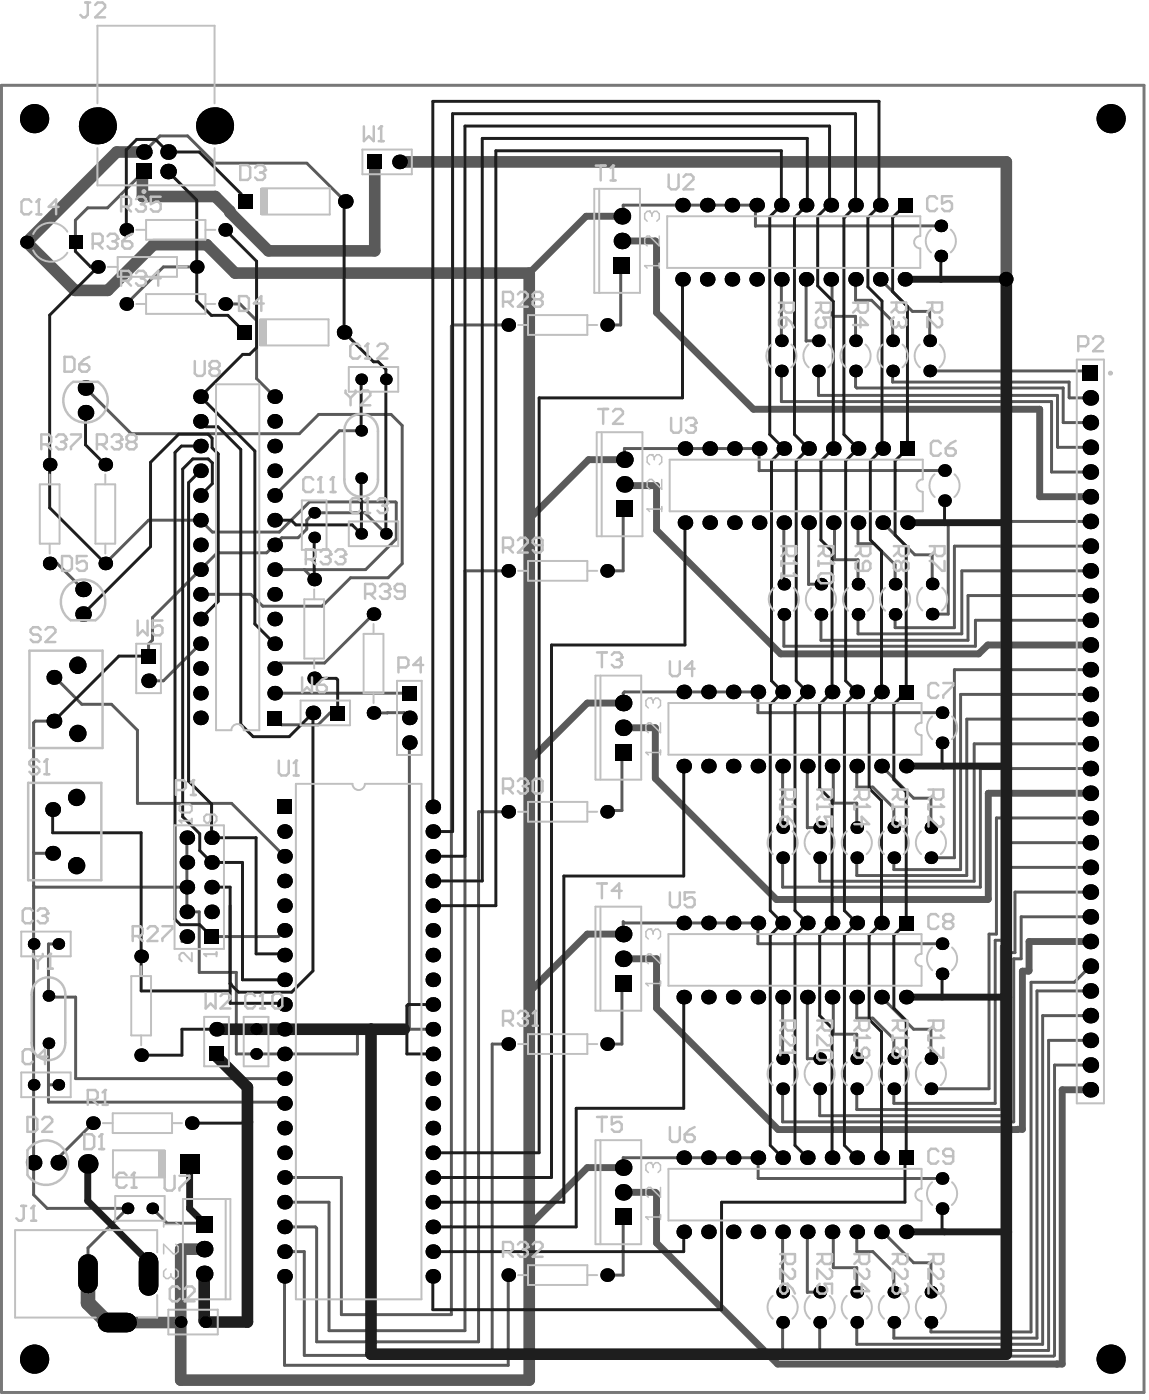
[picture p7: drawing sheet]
<svg xmlns="http://www.w3.org/2000/svg" width="98mm" height="120mm" viewBox="0 0 98 120" stroke-linecap="round" stroke-linejoin="round" font-family="sans-serif">
<path d="M.1 7.3h97.5v111.6h-97.5z" fill="none" stroke="#787878" stroke-width=".25"/>
<path d="M7.5 108v1.6M9.2 113h1.6M12.7 107.8v2.1" fill="none" stroke="#5a5a5a" stroke-width="1.7"/>
<path d="M7.5 108v1.6M9.2 113h1.6M12.7 107.8v2.1" fill="none" stroke="#5a5a5a" stroke-width=".82"/>
<g fill="none" stroke="#5a5a5a" stroke-width=".25">
<path d="M9.2 17.8h-1.7l-1.1 1v1.9M12.3 14.7l-.1 .1M12.3 13l1.4-1.4h2.3l2.3 2.3M58.3 17.5h-5.1v.9l-.1 .1M60.4 17.5h4.2l-.1 .1v1.7M13.9 22.8h2.9M19.2 26h1.3l1.4 1.4v4.9l1.5 1.6M27.2 35.4l-1.6 1.6M29 36.8h1.8M33.4 35.4l.9 1v11.8l-1.2 1.2M38.6 27.8l-.1 .1v84.4M58.5 38.3h-5.2v1"/>
<path d="M60.6 38.3h4.2v1.9M66.7 23.9v5.2M66.7 31.7v2.6M68.8 23.9v5.2h1.1M69.9 31.7v2.1M70.9 23.9l.1 .1v3M73 31.7v1.3l.1 .1M73 23.9v1.8h1.4l1.8 1.7v1.7M73 27v2.1M75.1 23.9l2.8 2.7M76.2 31.7v.9M79.4 26.6v2.5"/>
<path d="M89.8 34.3v6M90.3 38.2h.1M90.7 33.1v3M91.3 32.6v1.4M92.9 31.7l.2 .2M4.2 48.1h.7M4.6 57.9h.1M12.7 44.4h4.4l1 1.1M17.1 55l-3.2 3.2h-1.2M17.1 48.7l-4.1 4.1v1.9l-.3 .3v1M21.4 50.8l1 1M23.9 56.6l-.5 .5"/>
<path d="M24.1 45.9l-1.3 1.3M29.9 49.4l-2.4 2.4M31.1 43.8h-4.3l-.6 .6v.8l-.8 .7M31.2 48.7h-5.2l.8 .8M33.8 42.9v3.1M43.4 48.8h-3.7v64.9M53.2 43.6v5.2M58.4 59.1h-5.1l-.1 .1v.9M60.5 59.1h4.2v1.8M66.9 44.6v5.3M66.9 52.5v2.7M69 44.6v5.3h1.1"/>
<path d="M70.1 52.5v2.2M71.1 44.6l.1 .2v3M73.2 44.6v1.8h1.4M73.2 52.5v1.6M75.3 44.6l2.8 2.8M76.4 48.2v1.7M76.4 52.5v1.1M79.6 47.4v2.5M81 44.5l-.1 .1v7.9h-1.3M81.5 46.7v6.9M81.5 57.2v16.1h-2M82 59.3v15"/>
<path d="M82.1 48.8v5.3M82.6 50.9v3.8M83.3 53v2.2M2.9 72.8l.1 .1h1.5M2.9 75.7l.1 .1M4.6 61.6h-1.6l-.1 .1v40.4M7 60.2h2.5M11.7 62.4v6.2M16 75.8v2.1h1v5.2M16 71.6v2.1M19.8 68.6l4.5 4.5M23.4 61.3l.6 .6"/>
<path d="M24.3 79.5l-.5 .5M28.8 60.9h-.6l-1 1M33.1 60.9h1.4l.4 .4M34.9 63.4v24.5h2M43.4 69.3h-2.6v45.3M58.4 78.8h-5.1l-.1-.1v1.1M60.5 78.8h4.2v1.8M66.8 65.4v5.3M66.8 73.3v2.5M68.9 65.4v5.3h1.1M71 65.4l.1 .1v3.1M73.1 65.4v1.8h1.4"/>
<path d="M73.1 68.6v2.1M73.1 73.3v1.5M76.3 69v1.7M76.3 73.3v1M79.5 68.2v2.5M82.5 61.4v13.4M83.2 63.5v11.8M83.7 65.7v10.1M85.1 79.8h-.7v13.2h-4.9M85.6 72v8.3h-.7v14M86.1 74.1v6.7h-.6v14M86.6 76.2v5.2h-.6v13.9"/>
<path d="M87.2 78.3v3.6h-.7v13.9M4.1 85.1l.1 .1M4.1 89.1v5M5 98.9v.4M6.5 85.2v6.9M16 80l-.5 .4M20.2 83.1v6.9h4.1M24.2 94.1l.1 .2M30.5 87.9v2.1M43.4 89.2h-1.4v26.6M58.4 98.9h-5.2v.8M60.5 98.9h4.2"/>
<path d="M64.7 98.9v1.8M66.8 85.2v5.2M66.8 93v2.8M68.9 85.2v5.3l1.1-.1M71 85.2l.1 .1v3M73.1 85.2v1.8h1.4M73.1 88.3v2.1M73.1 93v1.8M75.2 85.2l2.8 2.7M76.3 88.8v1.6M76.3 93v1.3M79.5 87.9v2.5"/>
<path d="M89 86.8v28M89.5 88.9v26.4M90 91v24.8h-.1M91.7 83.9h-3.7v29.9M10.9 103.2l-3.4 3.4v1.4M13 103.2l1.3 1.3h3.1M26.9 104.8l.1 .1v9.7M28.1 102.7v11M29.1 100.6v11.7M43.4 108.9v7.7M53.2 104.1v4.8M66.8 105.2v5.2"/>
<path d="M66.8 113v2.8M68.9 105.2v5.2h1.1M70 113v2.4M71 105.1l.1 .1v3.1M73.1 105.2v1.7h1.4M73.1 108.3v2.1M73.1 113v1.8M75.2 105.1l2.8 2.8M76.3 108.7v1.7M76.3 113v1.3M79.5 107.9v2.5M79.5 113v.8"/>
<path d="M89.5 115.3v.1"/>
</g>
<path d="M53.1 20.6h2.8l.1 .1v6M53.3 41.4l.1 .1h2.6v3.8M84.3 55.1l-.8 .8M53.2 62.2h2.7v4.3M84.4 67.8l-.1 9M53.2 81.9h2.8v4.2M87.8 80.4v2.5l-.5 .1v13.5h-.5M90.7 93.1v23.4h-.5M53.2 101.9h2.7l.1 .1v4.2" fill="none" stroke="#5a5a5a" stroke-width=".59"/>
<path d="M19.6 18v.1M32 13.8v7.6M85.9 13.8v10.1M6.4 24.8h2.8M13.1 20.9h4.5M45.2 23.3v94.6M53.1 22.7l-.1 .1M37.1 87.8l-.2 .1M17.4 106.7h-2v11.2" fill="none" stroke="#5a5a5a" stroke-width=".99"/>
<path d="M7.5 109.6v1.7l1.7 1.7" fill="none" stroke="#5a5a5a" stroke-width="1.2"/>
<circle cx="90.2" cy="116.5" r=".3" fill="#5a5a5a"/>
<g fill="none" stroke="#5a5a5a" stroke-width=".25">
<path d="M12.2 14.8l-3 3M18.3 13.9h7.9M26.2 14l3.3 3.2M58.3 17.5h2.1M64.5 19.3h15.8M7.3 33.1l3.9 3.9h14.4M13.9 22.8l-3.1 3.2M27.2 35.4h6.2M29 36.8l-5.6 5.5M38.6 27.8h4.8M53 22.8v5h-1.2M58.5 38.3h2.1"/>
<path d="M66.7 34.3h23.1M69.9 33.8h20.4v4.4M71 27h2M73.1 33.1h17.6M76.2 32.6h15.1M77.9 26.6h1.5M79.4 31.7h13.5M90.3 38.2h2.8M90.7 36.1h2.4M91.3 34h1.8M4.7 57.9l2.3 2.3M4.9 48.1l2.2 2.2"/>
<path d="M12.7 44.4l-3.7 3.7M17.1 50.8h4.3M22.4 51.8h5.1M22.8 47.2h-4.3l-1.4 1.5M23.4 59.2h11.5M23.4 48.7h2.6M24.1 45.9h1.3M29.9 49.4h3.2M31.1 43.8l1.8 1.8M31.9 52.5l-4.2 4.1h-3.8M33.8 42.9h-7.4l-2.6 2.6h-5.7M33.8 46l-2.6 2.7"/>
<path d="M51.9 48.8h1.3M58.4 59.1h2.1M64.8 40.2h15.8M66.9 55.2h16.4M70.1 54.7h12.5M71.2 47.8h2v2.1M73.2 54.1h8.9M74.6 46.4l1.8 1.8M76.4 53.6h5.1M78.1 47.4h1.5M81 44.5h12.1M81.5 46.7h11.6"/>
<path d="M81.5 57.2h11.6M82 59.3h11.1M82.1 48.8h11M82.6 50.9h10.5M83.3 53h9.8M89.8 40.3h3.3M9.5 60.2l2.2 2.2M11.7 68.6h8.1M16 73.7v2.1h-13M24 61.9h3.2M31.9 60.9h1.2M53.1 64.4v4.8h-1.3"/>
<path d="M58.4 78.8h2.1M64.7 60.9h15.7M66.8 75.8h16.9M70 73.3v2h13.2M71.1 68.6h2M73.1 74.8h9.4M74.5 67.2l1.8 1.8M75.2 65.4l2.8 2.8h1.5M76.3 74.3h5.7M82.5 61.4h10.6M83.2 63.5h9.9M83.7 65.7h9.4"/>
<path d="M85.6 72h7.5M86.1 74.1h7M86.6 76.2h6.5M87.2 78.3h5.9M93.1 69.9h-8v9.9M4.1 92.7h.9M4.1 94.1h20.1M4.2 85.2h2.3M5 80.6h-.9v4.5M6.5 92.1h17.8M7.9 95.9l-2.9 3M17 83.1h3.2"/>
<path d="M18.1 80h5.7M24.3 90h6.2M30.5 87.9h4.4M53.1 84.1v5.1h-1.3M58.4 98.9h2.1M64.7 80.6h15.7M66.8 95.8h19.7M70 93v2.3h16M71.1 88.3h2M73.1 94.8h12.4M74.5 87l1.8 1.8M76.3 94.3h8.6"/>
<path d="M78 87.9h1.5M89 86.8h4.1M89.5 88.9h3.6M90 91h3.1M93.1 84.6h-4.6v29.7h-12.2M93.1 82.5l-1.4 1.4M2.9 102.1l1.1 1.1h6.9M7.5 108v1.6M24.3 109v7.6h19.1M24.3 106.9h1.7v8.9h16M24.3 104.8h2.6M24.3 102.7h3.8"/>
<path d="M24.3 100.6h4.8M27 114.6h13.8M28.1 113.7h11.6M29.1 112.3h9.4M51.8 108.9h1.4M64.7 100.7h15.7M66.8 115.8h23.1M70 115.4h19.5M71.1 108.3h2M73.1 114.8h15.9M74.5 106.9l1.8 1.8M78 107.9h1.5"/>
<path d="M79.5 113.8h8.5"/>
</g>
<path d="M12.2 14.8v2h6.2l1.2 1.2M12.3 13h-2.3l-7.7 7.7 4.1 4.1M19.6 18.1l3.3 3.3h9.1M34.2 13.8h51.7M13.1 20.9l-3.9 3.9M17.6 20.9l2.5 2.4h25.1M10.8 113h4.6M15.4 117.9h29.8" fill="none" stroke="#5a5a5a" stroke-width=".99"/>
<g fill="none" stroke="#5a5a5a" stroke-width=".59">
<path d="M53.1 18.5h-3.1l-4.8 4.8M53.3 39.3h-3.1l-4.8 4.8M56 26.7l8.3 8.3h24.4v7.4h4.3M56 45.3l10.6 10.6h16.9M84.3 55.1h8.8M53.2 79.8h-3.1l-4.8 4.8M53.2 60.1h-3.1l-4.8 4.8M55.9 66.5l10.4 10.3h18M84.4 67.8h8.7M53.2 99.7h-3.1l-4.8 4.9M56 86.1l10.4 10.4h20.4M87.8 80.4h5.3"/>
<path d="M90.7 93.1h2.4M56 106.2l10.4 10.3h23.8"/>
</g>
<g fill="#000">
<circle cx="3" cy="10.1" r="1.25"/>
<circle cx="8.3" cy="10.7" r="1.58"/>
<circle cx="10.8" cy="19.6" r=".58"/>
<circle cx="12.3" cy="13" r=".66"/>
<circle cx="14.3" cy="13" r=".66"/>
<circle cx="14.3" cy="14.7" r=".66"/>
<circle cx="18.3" cy="10.7" r="1.58"/>
<circle cx="19.2" cy="19.6" r=".58"/>
<circle cx="29.5" cy="17.2" r=".62"/>
<circle cx="34.1" cy="13.8" r=".62"/>
<circle cx="53.1" cy="18.5" r=".71"/>
<circle cx="58.3" cy="17.5" r=".62"/>
<circle cx="60.4" cy="17.5" r=".62"/>
<circle cx="62.5" cy="17.5" r=".62"/>
<circle cx="64.6" cy="17.5" r=".62"/>
<circle cx="66.7" cy="17.5" r=".62"/>
<circle cx="68.8" cy="17.5" r=".62"/>
<circle cx="70.9" cy="17.5" r=".62"/>
<circle cx="73" cy="17.5" r=".62"/>
<circle cx="75.1" cy="17.5" r=".62"/>
<circle cx="80.3" cy="19.3" r=".54"/>
<circle cx="94.8" cy="10.1" r="1.25"/>
<circle cx="2.3" cy="20.7" r=".56"/>
<circle cx="4.2" cy="39.7" r=".58"/>
<circle cx="7.3" cy="33.1" r=".66"/>
<circle cx="7.3" cy="35.3" r=".66"/>
<circle cx="8.4" cy="22.8" r=".58"/>
<circle cx="9" cy="39.7" r=".58"/>
<circle cx="10.8" cy="26" r=".58"/>
<circle cx="16.8" cy="22.8" r=".58"/>
<circle cx="17.1" cy="36" r=".62"/>
<circle cx="17.1" cy="33.9" r=".62"/>
<circle cx="17.1" cy="38.1" r=".62"/>
<circle cx="19.2" cy="26" r=".58"/>
<circle cx="23.4" cy="36" r=".62"/>
<circle cx="23.4" cy="38.1" r=".62"/>
<circle cx="23.4" cy="33.9" r=".62"/>
<circle cx="29.4" cy="28.4" r=".62"/>
<circle cx="30.8" cy="32.4" r=".5"/>
<circle cx="30.8" cy="36.8" r=".5"/>
<circle cx="32.9" cy="32.4" r=".5"/>
<circle cx="43.4" cy="27.8" r=".58"/>
<circle cx="51.8" cy="27.8" r=".58"/>
<circle cx="53.1" cy="20.6" r=".71"/>
<circle cx="53.3" cy="39.3" r=".71"/>
<circle cx="58.3" cy="23.9" r=".62"/>
<circle cx="58.5" cy="38.3" r=".62"/>
<circle cx="60.4" cy="23.9" r=".62"/>
<circle cx="60.6" cy="38.3" r=".62"/>
<circle cx="62.5" cy="23.9" r=".62"/>
<circle cx="62.7" cy="38.3" r=".62"/>
<circle cx="64.6" cy="23.9" r=".62"/>
<circle cx="64.8" cy="38.3" r=".62"/>
<circle cx="66.7" cy="23.9" r=".62"/>
<circle cx="66.7" cy="29.1" r=".54"/>
<circle cx="66.7" cy="31.7" r=".54"/>
<circle cx="66.9" cy="38.3" r=".62"/>
<circle cx="68.8" cy="23.9" r=".62"/>
<circle cx="69" cy="38.3" r=".62"/>
<circle cx="69.9" cy="29.1" r=".54"/>
<circle cx="69.9" cy="31.7" r=".54"/>
<circle cx="70.9" cy="23.9" r=".62"/>
<circle cx="71.1" cy="38.3" r=".62"/>
<circle cx="73" cy="23.9" r=".62"/>
<circle cx="73" cy="31.7" r=".54"/>
<circle cx="73" cy="29.1" r=".54"/>
<circle cx="73.2" cy="38.3" r=".62"/>
<circle cx="75.1" cy="23.9" r=".62"/>
<circle cx="75.3" cy="38.3" r=".62"/>
<circle cx="76.2" cy="31.7" r=".54"/>
<circle cx="76.2" cy="29.1" r=".54"/>
<circle cx="77.2" cy="23.9" r=".62"/>
<circle cx="79.4" cy="29.1" r=".54"/>
<circle cx="79.4" cy="31.7" r=".54"/>
<circle cx="80.3" cy="21.9" r=".54"/>
<circle cx="85.9" cy="23.8" r=".62"/>
<circle cx="93.1" cy="36.1" r=".66"/>
<circle cx="93.1" cy="38.2" r=".66"/>
<circle cx="93.1" cy="34" r=".66"/>
<circle cx="4.2" cy="48.1" r=".58"/>
<circle cx="4.6" cy="57.9" r=".63"/>
<circle cx="6.6" cy="56.8" r=".74"/>
<circle cx="7.1" cy="50.3" r=".66"/>
<circle cx="7.1" cy="52.5" r=".66"/>
<circle cx="9" cy="48.1" r=".58"/>
<circle cx="12.7" cy="58.2" r=".62"/>
<circle cx="17.1" cy="59.2" r=".62"/>
<circle cx="17.1" cy="52.9" r=".62"/>
<circle cx="17.1" cy="50.8" r=".62"/>
<circle cx="17.1" cy="40.2" r=".62"/>
<circle cx="17.1" cy="55" r=".62"/>
<circle cx="17.1" cy="44.4" r=".62"/>
<circle cx="17.1" cy="46.5" r=".62"/>
<circle cx="17.1" cy="42.3" r=".62"/>
<circle cx="17.1" cy="57.1" r=".62"/>
<circle cx="17.1" cy="48.7" r=".62"/>
<circle cx="23.4" cy="52.9" r=".62"/>
<circle cx="23.4" cy="46.5" r=".62"/>
<circle cx="23.4" cy="55" r=".62"/>
<circle cx="23.4" cy="59.2" r=".62"/>
<circle cx="23.4" cy="50.8" r=".62"/>
<circle cx="23.4" cy="42.3" r=".62"/>
<circle cx="23.4" cy="40.2" r=".62"/>
<circle cx="23.4" cy="48.7" r=".62"/>
<circle cx="23.4" cy="44.4" r=".62"/>
<circle cx="23.4" cy="57.1" r=".62"/>
<circle cx="26.8" cy="57.9" r=".58"/>
<circle cx="26.8" cy="43.8" r=".5"/>
<circle cx="26.8" cy="49.5" r=".58"/>
<circle cx="26.8" cy="45.9" r=".5"/>
<circle cx="30.8" cy="45.6" r=".5"/>
<circle cx="30.8" cy="40.8" r=".5"/>
<circle cx="31.9" cy="52.5" r=".58"/>
<circle cx="32.9" cy="45.6" r=".5"/>
<circle cx="43.4" cy="48.8" r=".58"/>
<circle cx="51.8" cy="48.8" r=".58"/>
<circle cx="53.3" cy="41.4" r=".71"/>
<circle cx="58.4" cy="59.1" r=".62"/>
<circle cx="58.5" cy="44.6" r=".62"/>
<circle cx="60.5" cy="59.1" r=".62"/>
<circle cx="60.6" cy="44.6" r=".62"/>
<circle cx="62.6" cy="59.1" r=".62"/>
<circle cx="62.7" cy="44.6" r=".62"/>
<circle cx="64.7" cy="59.1" r=".62"/>
<circle cx="64.8" cy="44.6" r=".62"/>
<circle cx="66.8" cy="59.1" r=".62"/>
<circle cx="66.9" cy="52.5" r=".54"/>
<circle cx="66.9" cy="44.6" r=".62"/>
<circle cx="66.9" cy="49.9" r=".54"/>
<circle cx="68.9" cy="59.1" r=".62"/>
<circle cx="69" cy="44.6" r=".62"/>
<circle cx="70.1" cy="49.9" r=".54"/>
<circle cx="70.1" cy="52.5" r=".54"/>
<circle cx="71" cy="59.1" r=".62"/>
<circle cx="71.1" cy="44.6" r=".62"/>
<circle cx="73.1" cy="59.1" r=".62"/>
<circle cx="73.2" cy="44.6" r=".62"/>
<circle cx="73.2" cy="49.9" r=".54"/>
<circle cx="73.2" cy="52.5" r=".54"/>
<circle cx="75.2" cy="59.1" r=".62"/>
<circle cx="75.3" cy="44.6" r=".62"/>
<circle cx="76.4" cy="52.5" r=".54"/>
<circle cx="76.4" cy="49.9" r=".54"/>
<circle cx="77.5" cy="44.6" r=".62"/>
<circle cx="79.6" cy="52.5" r=".54"/>
<circle cx="79.6" cy="49.9" r=".54"/>
<circle cx="80.6" cy="42.8" r=".54"/>
<circle cx="80.6" cy="40.2" r=".54"/>
<circle cx="93.1" cy="59.3" r=".66"/>
<circle cx="93.1" cy="42.4" r=".66"/>
<circle cx="93.1" cy="55.1" r=".66"/>
<circle cx="93.1" cy="53" r=".66"/>
<circle cx="93.1" cy="44.5" r=".66"/>
<circle cx="93.1" cy="57.2" r=".66"/>
<circle cx="93.1" cy="48.8" r=".66"/>
<circle cx="93.1" cy="50.9" r=".66"/>
<circle cx="93.1" cy="46.7" r=".66"/>
<circle cx="93.1" cy="40.3" r=".66"/>
<circle cx="4.5" cy="69.2" r=".63"/>
<circle cx="4.5" cy="72.9" r=".63"/>
<circle cx="4.6" cy="61.6" r=".63"/>
<circle cx="6.5" cy="73.9" r=".74"/>
<circle cx="6.5" cy="68.1" r=".74"/>
<circle cx="6.6" cy="62.7" r=".74"/>
<circle cx="16" cy="77.9" r=".62"/>
<circle cx="16" cy="73.7" r=".62"/>
<circle cx="16" cy="71.6" r=".62"/>
<circle cx="16" cy="75.8" r=".62"/>
<circle cx="17.1" cy="61.3" r=".62"/>
<circle cx="18.1" cy="71.6" r=".62"/>
<circle cx="18.1" cy="75.8" r=".62"/>
<circle cx="18.1" cy="77.9" r=".62"/>
<circle cx="18.1" cy="73.7" r=".62"/>
<circle cx="24.3" cy="79.5" r=".62"/>
<circle cx="24.3" cy="73.1" r=".62"/>
<circle cx="24.3" cy="75.3" r=".62"/>
<circle cx="24.3" cy="71" r=".62"/>
<circle cx="24.3" cy="77.4" r=".62"/>
<circle cx="26.7" cy="60.9" r=".62"/>
<circle cx="31.9" cy="60.9" r=".58"/>
<circle cx="34.9" cy="63.4" r=".62"/>
<circle cx="34.9" cy="61.3" r=".62"/>
<circle cx="36.9" cy="73.1" r=".62"/>
<circle cx="36.9" cy="79.5" r=".62"/>
<circle cx="36.9" cy="75.3" r=".62"/>
<circle cx="36.9" cy="68.9" r=".62"/>
<circle cx="36.9" cy="71" r=".62"/>
<circle cx="36.9" cy="77.4" r=".62"/>
<circle cx="43.4" cy="69.3" r=".58"/>
<circle cx="51.8" cy="69.3" r=".58"/>
<circle cx="53.2" cy="60.1" r=".71"/>
<circle cx="53.2" cy="79.8" r=".71"/>
<circle cx="53.2" cy="62.2" r=".71"/>
<circle cx="58.4" cy="65.4" r=".62"/>
<circle cx="58.4" cy="78.8" r=".62"/>
<circle cx="60.5" cy="78.8" r=".62"/>
<circle cx="60.5" cy="65.4" r=".62"/>
<circle cx="62.6" cy="78.8" r=".62"/>
<circle cx="62.6" cy="65.4" r=".62"/>
<circle cx="64.7" cy="65.4" r=".62"/>
<circle cx="64.7" cy="78.8" r=".62"/>
<circle cx="66.8" cy="70.7" r=".54"/>
<circle cx="66.8" cy="78.8" r=".62"/>
<circle cx="66.8" cy="73.3" r=".54"/>
<circle cx="66.8" cy="65.4" r=".62"/>
<circle cx="68.9" cy="78.8" r=".62"/>
<circle cx="68.9" cy="65.4" r=".62"/>
<circle cx="70" cy="70.7" r=".54"/>
<circle cx="70" cy="73.3" r=".54"/>
<circle cx="71" cy="65.4" r=".62"/>
<circle cx="71" cy="78.8" r=".62"/>
<circle cx="73.1" cy="78.8" r=".62"/>
<circle cx="73.1" cy="70.7" r=".54"/>
<circle cx="73.1" cy="73.3" r=".54"/>
<circle cx="73.1" cy="65.4" r=".62"/>
<circle cx="75.2" cy="78.8" r=".62"/>
<circle cx="75.2" cy="65.4" r=".62"/>
<circle cx="76.3" cy="70.7" r=".54"/>
<circle cx="76.3" cy="73.3" r=".54"/>
<circle cx="77.3" cy="65.4" r=".62"/>
<circle cx="79.5" cy="70.7" r=".54"/>
<circle cx="79.5" cy="73.3" r=".54"/>
<circle cx="80.4" cy="63.5" r=".54"/>
<circle cx="80.4" cy="60.9" r=".54"/>
<circle cx="93.1" cy="78.3" r=".66"/>
<circle cx="93.1" cy="69.9" r=".66"/>
<circle cx="93.1" cy="63.5" r=".66"/>
<circle cx="93.1" cy="74.1" r=".66"/>
<circle cx="93.1" cy="65.7" r=".66"/>
<circle cx="93.1" cy="67.8" r=".66"/>
<circle cx="93.1" cy="61.4" r=".66"/>
<circle cx="93.1" cy="76.2" r=".66"/>
<circle cx="93.1" cy="72" r=".66"/>
<circle cx="2.9" cy="80.6" r=".5"/>
<circle cx="2.9" cy="99.3" r=".66"/>
<circle cx="2.9" cy="92.7" r=".5"/>
<circle cx="4.1" cy="89.1" r=".5"/>
<circle cx="4.1" cy="85.1" r=".5"/>
<circle cx="5" cy="80.6" r=".5"/>
<circle cx="5" cy="92.7" r=".5"/>
<circle cx="5" cy="99.3" r=".66"/>
<circle cx="7.5" cy="99.4" r=".83"/>
<circle cx="7.9" cy="95.9" r=".58"/>
<circle cx="12" cy="81.7" r=".58"/>
<circle cx="12" cy="90.1" r=".58"/>
<circle cx="16" cy="80" r=".62"/>
<circle cx="16.4" cy="95.9" r=".58"/>
<circle cx="18.5" cy="87.9" r=".62"/>
<circle cx="21.9" cy="87.9" r=".5"/>
<circle cx="21.9" cy="90" r=".5"/>
<circle cx="24.3" cy="92.1" r=".62"/>
<circle cx="24.3" cy="87.9" r=".62"/>
<circle cx="24.3" cy="98.5" r=".62"/>
<circle cx="24.3" cy="90" r=".62"/>
<circle cx="24.3" cy="81.6" r=".62"/>
<circle cx="24.3" cy="96.4" r=".62"/>
<circle cx="24.3" cy="94.3" r=".62"/>
<circle cx="24.3" cy="85.8" r=".62"/>
<circle cx="24.3" cy="83.7" r=".62"/>
<circle cx="36.9" cy="81.6" r=".62"/>
<circle cx="36.9" cy="96.4" r=".62"/>
<circle cx="36.9" cy="94.3" r=".62"/>
<circle cx="36.9" cy="85.8" r=".62"/>
<circle cx="36.9" cy="90" r=".62"/>
<circle cx="36.9" cy="83.7" r=".62"/>
<circle cx="36.9" cy="92.1" r=".62"/>
<circle cx="36.9" cy="98.5" r=".62"/>
<circle cx="36.9" cy="87.9" r=".62"/>
<circle cx="43.4" cy="89.2" r=".58"/>
<circle cx="51.8" cy="89.2" r=".58"/>
<circle cx="53.2" cy="81.9" r=".71"/>
<circle cx="53.2" cy="99.7" r=".71"/>
<circle cx="58.4" cy="85.2" r=".62"/>
<circle cx="58.4" cy="98.9" r=".62"/>
<circle cx="60.5" cy="85.2" r=".62"/>
<circle cx="60.5" cy="98.9" r=".62"/>
<circle cx="62.6" cy="98.9" r=".62"/>
<circle cx="62.6" cy="85.2" r=".62"/>
<circle cx="64.7" cy="85.2" r=".62"/>
<circle cx="64.7" cy="98.9" r=".62"/>
<circle cx="66.8" cy="93" r=".54"/>
<circle cx="66.8" cy="90.4" r=".54"/>
<circle cx="66.8" cy="85.2" r=".62"/>
<circle cx="66.8" cy="98.9" r=".62"/>
<circle cx="68.9" cy="85.2" r=".62"/>
<circle cx="68.9" cy="98.9" r=".62"/>
<circle cx="70" cy="93" r=".54"/>
<circle cx="70" cy="90.4" r=".54"/>
<circle cx="71" cy="85.2" r=".62"/>
<circle cx="71" cy="98.9" r=".62"/>
<circle cx="73.1" cy="93" r=".54"/>
<circle cx="73.1" cy="90.4" r=".54"/>
<circle cx="73.1" cy="85.2" r=".62"/>
<circle cx="73.1" cy="98.9" r=".62"/>
<circle cx="75.2" cy="85.2" r=".62"/>
<circle cx="75.2" cy="98.9" r=".62"/>
<circle cx="76.3" cy="93" r=".54"/>
<circle cx="76.3" cy="90.4" r=".54"/>
<circle cx="77.3" cy="85.2" r=".62"/>
<circle cx="79.5" cy="90.4" r=".54"/>
<circle cx="79.5" cy="93" r=".54"/>
<circle cx="80.4" cy="83.2" r=".54"/>
<circle cx="80.4" cy="80.6" r=".54"/>
<circle cx="93.1" cy="80.4" r=".66"/>
<circle cx="93.1" cy="93.1" r=".66"/>
<circle cx="93.1" cy="84.6" r=".66"/>
<circle cx="93.1" cy="88.9" r=".66"/>
<circle cx="93.1" cy="91" r=".66"/>
<circle cx="93.1" cy="82.5" r=".66"/>
<circle cx="93.1" cy="86.8" r=".66"/>
<circle cx="3" cy="116.1" r="1.25"/>
<circle cx="7.5" cy="109.6" r=".62"/>
<circle cx="7.5" cy="108" r=".62"/>
<circle cx="9.2" cy="113" r=".62"/>
<circle cx="10.8" cy="113" r=".62"/>
<circle cx="10.9" cy="103.2" r=".5"/>
<circle cx="12.7" cy="107.8" r=".62"/>
<circle cx="12.7" cy="109.9" r=".62"/>
<circle cx="13" cy="103.2" r=".5"/>
<circle cx="15.4" cy="112.9" r=".5"/>
<circle cx="17.4" cy="106.7" r=".71"/>
<circle cx="17.4" cy="108.8" r=".71"/>
<circle cx="17.5" cy="112.9" r=".5"/>
<circle cx="24.3" cy="106.9" r=".62"/>
<circle cx="24.3" cy="100.6" r=".62"/>
<circle cx="24.3" cy="104.8" r=".62"/>
<circle cx="24.3" cy="102.7" r=".62"/>
<circle cx="24.3" cy="109" r=".62"/>
<circle cx="36.9" cy="106.9" r=".62"/>
<circle cx="36.9" cy="102.7" r=".62"/>
<circle cx="36.9" cy="100.6" r=".62"/>
<circle cx="36.9" cy="104.8" r=".62"/>
<circle cx="36.9" cy="109" r=".62"/>
<circle cx="43.4" cy="108.9" r=".58"/>
<circle cx="51.8" cy="108.9" r=".58"/>
<circle cx="53.2" cy="101.9" r=".71"/>
<circle cx="58.4" cy="105.2" r=".62"/>
<circle cx="60.5" cy="105.2" r=".62"/>
<circle cx="62.6" cy="105.2" r=".62"/>
<circle cx="64.7" cy="105.2" r=".62"/>
<circle cx="66.8" cy="105.2" r=".62"/>
<circle cx="66.8" cy="110.4" r=".54"/>
<circle cx="66.8" cy="113" r=".54"/>
<circle cx="68.9" cy="105.2" r=".62"/>
<circle cx="70" cy="110.4" r=".54"/>
<circle cx="70" cy="113" r=".54"/>
<circle cx="71" cy="105.2" r=".62"/>
<circle cx="73.1" cy="110.4" r=".54"/>
<circle cx="73.1" cy="113" r=".54"/>
<circle cx="73.1" cy="105.2" r=".62"/>
<circle cx="75.2" cy="105.2" r=".62"/>
<circle cx="76.3" cy="113" r=".54"/>
<circle cx="76.3" cy="110.4" r=".54"/>
<circle cx="77.3" cy="105.2" r=".62"/>
<circle cx="79.5" cy="110.4" r=".54"/>
<circle cx="79.5" cy="113" r=".54"/>
<circle cx="80.4" cy="103.2" r=".54"/>
<circle cx="80.4" cy="100.7" r=".54"/>
<circle cx="94.8" cy="116.1" r="1.25"/>
</g>
<g fill="#000">
<path d="M11.6 14h1.3v1.3h-1.3z" fill-rule="evenodd"/>
<path d="M11.6 14h1.3v1.3h-1.3z" fill-rule="evenodd"/>
<path d="M20.4 16.6h1.2v1.2h-1.2z" fill-rule="evenodd"/>
<path d="M20.4 16.6h1.2v1.2h-1.2z" fill-rule="evenodd"/>
<path d="M31.4 13.2h1.2v1.2h-1.2z" fill-rule="evenodd"/>
<path d="M31.4 13.2h1.2v1.2h-1.2z" fill-rule="evenodd"/>
<path d="M76.6 16.9h1.3v1.3h-1.3z" fill-rule="evenodd"/>
<path d="M76.6 16.9h1.3v1.3h-1.3z" fill-rule="evenodd"/>
<path d="M5.9 20.1h1.1v1.2h-1.1z" fill-rule="evenodd"/>
<path d="M5.9 20.1h1.1v1.2h-1.1z" fill-rule="evenodd"/>
<path d="M20.3 27.8h1.2v1.2h-1.2z" fill-rule="evenodd"/>
<path d="M20.3 27.8h1.2v1.2h-1.2z" fill-rule="evenodd"/>
<path d="M52.4 22h1.4v1.4h-1.4z" fill-rule="evenodd"/>
<path d="M52.4 22h1.4v1.4h-1.4z" fill-rule="evenodd"/>
<path d="M76.8 37.7h1.3v1.2h-1.3z" fill-rule="evenodd"/>
<path d="M76.8 37.7h1.3v1.2h-1.3z" fill-rule="evenodd"/>
<path d="M92.4 31.2h1.3v1.4h-1.3z" fill-rule="evenodd"/>
<path d="M92.4 31.2h1.3v1.4h-1.3z" fill-rule="evenodd"/>
<path d="M12.1 55.4h1.2v1.3h-1.2z" fill-rule="evenodd"/>
<path d="M12.1 55.4h1.2v1.3h-1.2z" fill-rule="evenodd"/>
<path d="M34.3 58.6h1.3v1.2h-1.3z" fill-rule="evenodd"/>
<path d="M34.3 58.6h1.3v1.2h-1.3z" fill-rule="evenodd"/>
<path d="M52.6 42.8h1.4v1.4h-1.4z" fill-rule="evenodd"/>
<path d="M52.6 42.8h1.4v1.4h-1.4z" fill-rule="evenodd"/>
<path d="M76.7 58.5h1.3v1.2h-1.3z" fill-rule="evenodd"/>
<path d="M76.7 58.5h1.3v1.2h-1.3z" fill-rule="evenodd"/>
<path d="M23.7 68.3h1.2v1.2h-1.2z" fill-rule="evenodd"/>
<path d="M23.7 68.3h1.2v1.2h-1.2z" fill-rule="evenodd"/>
<path d="M22.8 60.7h1.3v1.3h-1.3z" fill-rule="evenodd"/>
<path d="M22.8 60.7h1.3v1.3h-1.3z" fill-rule="evenodd"/>
<path d="M28.2 60.3h1.2v1.2h-1.2z" fill-rule="evenodd"/>
<path d="M28.2 60.3h1.2v1.2h-1.2z" fill-rule="evenodd"/>
<path d="M52.5 63.6h1.4v1.4h-1.4z" fill-rule="evenodd"/>
<path d="M52.5 63.6h1.4v1.4h-1.4z" fill-rule="evenodd"/>
<path d="M76.7 78.2h1.3v1.3h-1.3z" fill-rule="evenodd"/>
<path d="M76.7 78.2h1.3v1.3h-1.3z" fill-rule="evenodd"/>
<path d="M15.4 98.6h1.6v1.6h-1.6z" fill-rule="evenodd"/>
<path d="M15.4 98.6h1.6v1.6h-1.6z" fill-rule="evenodd"/>
<path d="M17.4 79.4h1.3v1.2h-1.3z" fill-rule="evenodd"/>
<path d="M17.4 79.4h1.3v1.2h-1.3z" fill-rule="evenodd"/>
<path d="M17.8 89.4h1.3v1.2h-1.3z" fill-rule="evenodd"/>
<path d="M17.8 89.4h1.3v1.2h-1.3z" fill-rule="evenodd"/>
<path d="M52.5 83.3h1.4v1.4h-1.4z" fill-rule="evenodd"/>
<path d="M52.5 83.3h1.4v1.4h-1.4z" fill-rule="evenodd"/>
<path d="M76.7 98.3h1.3v1.2h-1.3z" fill-rule="evenodd"/>
<path d="M76.7 98.3h1.3v1.2h-1.3z" fill-rule="evenodd"/>
<path d="M16.7 103.9h1.4v1.4h-1.4z" fill-rule="evenodd"/>
<path d="M16.7 103.9h1.4v1.4h-1.4z" fill-rule="evenodd"/>
<path d="M52.5 103.2h1.4v1.5h-1.4z" fill-rule="evenodd"/>
<path d="M52.5 103.2h1.4v1.5h-1.4z" fill-rule="evenodd"/>
</g>
<path d="M7.5 108v1.6M9.2 113h1.6M12.7 107.8v2.1" fill="none" stroke="#000" stroke-width="1.7"/>
<g fill="none" stroke="#1e1e1e" stroke-width=".25">
<path d="M14.3 14.7l2.5 2.4v8.6l1.2 1.2h1.5l1.4 1.5M19.2 19.6l2.7 2.7v7.4l-.6 .6h-.6l-3.6 3.6 4.7 4.6v14.8l1.6 1.7M20.6 16.6l-3.6-3.6h-2.7l-1-1.1h-1.6l-.9 .9v6.8M29.4 17.4v11l2.5 2.5h.4l.6 .7v14M73 17.6l-1 1v18.5l1.2 1.2-1 1.1v18.8l.9 .9-1 1.1v17.6l1 1-1 1.1v17.9l1 1.1M73 17.5v-7.8h-34.4v61.3h-1.7M77.2 17.5l-1 1.1v6.3l1.3 1.3v12.1l-1.1 1.1v6.3l.9 1v12.4l-1 1.1v6.4l1 1.1v11.1l-1 1.1v6.2l1 1.1v11.7l-.1 .1v3.7h-15.6v9.2h-24.7v-2.9M6.4 20.7v.8l1.3 1.3h.7l-4.2 4.1v16.5l4.8 4.7M7.3 35.3v2.7l1.7 1.7M17.1 38.1h-1.6l-.6 .6v39.8l.5 .5h1.6l1.1 1M17.1 36l.5 .5h1l2 1.9v23.5l1 1h3.1l2-2v22l-1.8 1.9h-4.5l-.8-.8M30.8 36.8h.1"/>
<path d="M30.8 32.4h.1M30.8 32.4v4.4M58.3 23.9v10.1h-12.3v64.5h-9.1M80.3 21.9v2M7.1 52.5l5.7-5.8v-7.2l2.5-2.4h2.5l.3 .3v.9l.5 .5v12.6l-1.5 1.5M12.7 56h-2.6l-5.5 5.6M17.1 42.3l1-1v-1.8l-.3-.3h-1.3l-.9 .9v29.7l1.4 1.4v1.5l1.1 1h2.6v10h3.6M17.1 40.2l-1 1v25.5l2 2v2.9h3.8v9.9h2.3l.1 .1M23.4 44.4h1.5l.4 .4h4.8l.7 .8M26.8 57.9h1.9l.1 .2v2.8M26.8 45.9v3.6M30.8 45.6h.1"/>
<path d="M30.8 42.8v.1M30.8 40.8v4.8M58.5 44.6v10.5h-11.4v45.5h-10.2M80.6 42.8v1.8M4.5 69.2v1.9h7.5v13.5h7.6v1.1h4.6l.1 .1M18.1 75.8h1.5v8.7M36.9 75.3h4.3v-63.5h27.7v5.6l-1.1 1.2v18.5l1.2 1.2-1 1.1v18.8l.9 .9-1 1.1v17.6l1 1-1 1.1v17.9l1 1.1M36.9 73.1h2.8v-62.3h31.1v6.6l.1 .1h-.2l-.9 1v5.9l1.3 1.4v12.5l-1 1.1v6.7l.9 1v12l-1 1.1v7.1l1 1.1v10.4l-1 1.1v6.9l1 1v11.1M36.9 68.9v-60.2h38.1v8.7l.1 .1-1 1.1v5.9l1.2 1.2v12.6l-1 1.1v6.7l.9 1v12l-1 1.1v7.1l1 1.1v10.4l-1 1.1v7.2l1 1v10.8M36.9 77.4h5.4v-64.5h24.4v4.6l-1 1v18.6l1.2 1.2-1 1.1v18.8l.9 .9-1.1 1.1v17.6l1.1 1-1.1 1.1v17.9l1.1 1.1M58.4 65.4v9.4h-10.3v27.9h-11.2M80.4 63.5v1.8l.1 .1"/>
<path d="M18.5 87.9h-3v2.2h-3.5M19.6 84h.1M21.1 95.8l-.1 .1h-4.6M36.9 85.8h-2.1l-.1 .1v4.1h2.2M58.4 85.2v9.5h-9.2v10.1h-12.3M80.4 83.2v2M58.4 105.2v1.7h-21.5M80.4 103.2v1.8l.2 .2"/>
</g>
<path d="M85.9 24.2v91.5h-54.2v-27.8M18.5 90v.2l2.6 2.7v20h-3.6l-.1-.1v-4M18.5 87.9h16" fill="none" stroke="#1e1e1e" stroke-width=".99"/>
<path d="M77.2 23.9h8.7M77.5 44.6h8.4M77.3 65.4h8.6M7.5 99.4v3.2l5.2 5.2M16.2 99.4v3.8l1.2 1.3M77.3 85.2h8.6M77.3 105.2h8.6" fill="none" stroke="#1e1e1e" stroke-width=".59"/>
<g fill="none" stroke="#c0c0c0" stroke-width=".17">
<path d="M8.3 8.8v-6.6h10v6.6M8.3 12.6v3.2h10v-3.2M11.6 19.6h.9M12.5 18.8h5v1.7h-5zM17.5 19.6h.9M22.3 16.1h5.8v2.2h-5.8M30.9 12.8h4.3v2.1h-4.3zM50.7 16.1h3.9v8.9h-3.9zM51.1 16.1v8.9M9.2 22.8h.8M10 22h5.1v1.6h-5.1zM11.6 26h.9"/>
<path d="M12.5 25.1h5v1.7h-5zM15.1 22.8h.9M17.5 26h.9M22.2 27.3h5.8v2.2h-5.8M29.8 31.3h4.2v2.2h-4.2zM44.2 27.8h.9M45.1 26.9h5v1.7h-5zM50.1 27.8h.9M50.9 36.9h3.9v8.9h-3.9zM51.4 36.9v8.9M78.6 20.2v-1.7h-21.7v4.4h21.7v-1.7M91.9 30.7h2.3v63.6h-2.3z"/>
<path d="M3.4 41.4h1.7v5h-1.7zM4.2 40.5v.9M4.2 46.4v.9M8.1 41.4h1.7v5h-1.7zM9 40.5v.9M9 46.4v.9M11.6 55h2.1v4.2h-2.1zM25.7 59.8h4.2v2.2h-4.2zM25.8 42.7h2.1v4.3h-2.1zM26 51.2h1.7v5.1h-1.7zM26.8 50.3v.9M26.8 56.3v.8"/>
<path d="M29.8 44.5h4.2v2.2h-4.2zM31 54.1h1.7v5.1h-1.7zM31.9 53.3v.8M31.9 59.2v.9M33.9 58.2h2.1v6.3h-2.1zM44.2 48.8h.9M45.1 47.9h5v1.7h-5zM50.1 48.8h.9M50.8 57.7h3.9v8.9h-3.9zM51.2 57.7v8.9M78.8 41v-1.7h-21.6v4.4h21.6v-1.7M1.8 79.6h4.2v2.1h-4.2z"/>
<path d="M14.9 70.5h4.2v10.6h-4.2zM19.7 62.4h-1.3v-29.6h3.7v29.6h-1.3M30.1 67h-4.8v44h10.7v-44h-4.9M44.2 69.3h.9M45.1 68.5h5v1.7h-5zM50.1 69.3h.9M50.8 77.5h3.9v8.8h-3.9zM51.2 77.5v8.8M78.7 61.7v-1.6h-21.6v4.4h21.6v-1.7M1.8 91.6h4.2v2.1h-4.2zM8.8 95.9h.8M9.6 95.1h5.1v1.7h-5.1z"/>
<path d="M11.2 83.4h1.7v5h-1.7zM12 82.5v.9M12 88.4v.9M14.1 98.3h-4.5v2.3h4.5M14.7 95.9h.8M17.4 86.9h2.1v4.2h-2.1zM20.8 86.9h2.1v4.2h-2.1zM44.2 89.2h.9M45.1 88.3h5v1.7h-5zM50.1 89.2h.9M50.8 97.4h3.9v8.9h-3.9zM51.2 97.4v8.9"/>
<path d="M78.7 81.5v-1.7h-21.6v4.4h21.6v-1.7M9.8 102.2h4.3v2.1h-4.3zM13.4 107v-1.9h-12.1v7.5h6.9M13.4 110.6v2h-1.6M14.4 111.9h4.2v2.1h-4.2zM15.6 102.4h4.1v8.6h-4.1zM19.3 102.4v8.6M44.2 108.9h.9M45.1 108.1h5v1.7h-5zM50.1 108.9h.9M78.7 101.5v-1.7h-21.6v4.5h21.6v-1.7"/>
</g>
<path d="M6.2 32.6h2.2M29.4 36.8v4.2M32.3 36.8v4.2M2.5 55.6h6.3v8.3h-6.3zM6 53h2.1M2.4 66.9h6.3v8.3h-6.3zM2.3 98.3v2.1M2.7 85v4.1M5.6 85v4.1" fill="none" stroke="#c0c0c0" stroke-width=".21"/>
<g fill="#c0c0c0">
<path d="M13.5 98.3h.6v2.3h-.6z" fill-rule="evenodd"/>
<path d="M22.2 16.1h.7v2.2h-.7z" fill-rule="evenodd"/>
<path d="M22.1 27.3h.7v2.2h-.7z" fill-rule="evenodd"/>
</g>
<g fill="none" stroke="#c0c0c0" stroke-width=".13">
<path d="M55.4 18.1h.1M55.4 18.1h-.2l-.2 .2v.4l.2 .2M55.4 18.1l.2 .2M55.6 18.3l.2-.2h.3l.2 .2v.4l-.2 .2M55.6 18.3v.2M55 22.7h.1M55 22.7h1.3M55 22.7l.2 .2M55.6 38.8h.1M55.6 38.8h-.2l-.2 .3v.4l.2 .2M55.6 38.8l.2 .3M55.8 39.1l.3-.3h.2l.2 .3v.4l-.2 .2"/>
<path d="M55.8 39.1v.2M56.3 20.2v.8l-.9-.8h-.2l-.2 .2v.4l.2 .2M56.3 22.5v.4M55.2 43.5h.1M55.2 43.5h1.3M55.2 43.5l.2 .2M55.5 59.6h.1M55.5 59.6h-.2l-.2 .2v.5l.2 .2M55.5 59.6l.2 .2M55.7 59.8l.3-.2h.2l.2 .2v.5l-.2 .2M55.7 59.8v.3M56.5 41v.8l-.9-.8h-.2l-.2 .2v.4l.2 .2"/>
<path d="M56.5 43.3v.4M55.1 64.3h.1M55.1 64.3h1.3M55.1 64.3l.2 .2M55.5 79.4h.1M55.5 79.4h-.2l-.2 .2v.4l.2 .2M55.5 79.4l.2 .2M55.7 79.6l.3-.2h.2l.2 .2v.4l-.2 .2M55.7 79.6v.2M56.4 61.7v.9l-.9-.9h-.2l-.2 .3v.4l.2 .2M56.4 64.1v.4M55.1 84h.1"/>
<path d="M55.1 84h1.3M55.1 84l.2 .2M55.5 99.3h.1M55.5 99.3h-.2l-.2 .2v.5l.2 .2M55.5 99.3l.2 .2M55.7 99.5l.3-.2h.2l.2 .2v.5l-.2 .2M55.7 99.5v.2M56.4 81.5v.8l-.9-.8h-.2l-.2 .2v.4l.2 .2M56.4 83.8v.4M14 104.4v.4M14 104.6h1.2M14.2 108.4l-.2 .2v.4l.2 .2h.2l.2-.2"/>
<path d="M14.6 109l.2 .2M14.6 108.8v.2M14.8 109.2h.1M15 108.4l.2 .2v.4l-.2 .2h-.2M15 106.3l.2 .2v.4l-.2 .2h-.2l-.8-.8v.8M15 104.4l.2 .2M15.2 104.6h.1M55.1 104h.1M55.1 104h1.3M55.1 104l.2 .2M56.4 101.4v.9l-.9-.9h-.2l-.2 .2v.5l.2 .2M56.4 103.8v.4"/>
</g>
<g fill="none" stroke="#c0c0c0" stroke-width=".17">
<path d="M5.8 19.8a1.67 1.67 0 0 0-3 .2M79.5 19.6a1.29 1.29 0 0 0 0 2M81.2 19.6a1.29 1.29 0 0 1-.1 2M2.8 21.4a1.67 1.67 0 0 0 3 .2M65.8 29.4a1.29 1.29 0 0 0 .1 2M67.5 29.4a1.29 1.29 0 0 1 0 2M69 29.4a1.29 1.29 0 0 0 0 2M70.7 29.4a1.29 1.29 0 0 1 0 2M72.2 29.4a1.29 1.29 0 0 0 0 2M73.9 29.4a1.29 1.29 0 0 1 0 2M75.3 29.4a1.29 1.29 0 0 0 .1 2M77 29.4a1.29 1.29 0 0 1 0 2"/>
<path d="M78.5 29.4a1.29 1.29 0 0 0 0 2M78.6 20.2a.53 .53 0 0 0-.6 .5 .53 .53 0 0 0 .6 .5M80.2 29.4a1.29 1.29 0 0 1 0 2M66.1 50.2a1.29 1.29 0 0 0 0 2M67.8 50.2a1.29 1.29 0 0 1-.1 2M69.2 50.2a1.29 1.29 0 0 0 0 2M70.9 50.2a1.29 1.29 0 0 1 0 2M72.4 50.2a1.29 1.29 0 0 0 0 2M74.1 50.2a1.29 1.29 0 0 1 0 2M75.6 50.2a1.29 1.29 0 0 0 0 2M77.2 50.2a1.29 1.29 0 0 1 0 2M78.7 50.2a1.29 1.29 0 0 0 0 2"/>
<path d="M78.8 41a.53 .53 0 0 0-.6 .5 .53 .53 0 0 0 .6 .5M79.8 40.5a1.29 1.29 0 0 0 0 2M80.4 50.2a1.29 1.29 0 0 1 0 2M81.5 40.5a1.29 1.29 0 0 1 0 2M15.3 70.1h.1M15.3 68.9l.2-.2h.7l.2 .2v.3l-.2 .2h-.7l-.2-.2zM15.3 70.1h1.1M15.3 70.1l.2 .2M16.4 69.9v.4M18 69.6v.5l-.2 .2h-.2l-.2-.2v-.3l.2-.2h.7l.2 .2v.3l-.2 .2M19.7 62.4a.53 .53 0 0 1 .6-.5 .53 .53 0 0 1 .5 .5M30.1 67a.53 .53 0 0 0 .5 .5 .53 .53 0 0 0 .5-.5"/>
<path d="M66 71a1.29 1.29 0 0 0 0 2M67.6 71a1.29 1.29 0 0 1 0 2M69.1 71a1.29 1.29 0 0 0 0 2M70.8 71a1.29 1.29 0 0 1 0 2M72.3 71a1.29 1.29 0 0 0 0 2M74 71a1.29 1.29 0 0 1 0 2M75.4 71a1.29 1.29 0 0 0 .1 2M77.1 71a1.29 1.29 0 0 1 0 2M78.6 71a1.29 1.29 0 0 0 0 2M78.7 61.7a.53 .53 0 0 0-.6 .6 .53 .53 0 0 0 .6 .5M79.6 61.2a1.29 1.29 0 0 0 0 1.9M80.3 71a1.29 1.29 0 0 1 0 2"/>
<path d="M81.3 61.2a1.29 1.29 0 0 1-.1 1.9M16.4 81.4v.7l-.7-.7h-.2l-.2 .2v.3l.2 .2M17.4 81.5h.1M17.4 81.5h1.1M17.4 81.5l.2 .2M18.5 81.3v.4M66 90.8a1.29 1.29 0 0 0 0 1.9M67.6 90.8a1.29 1.29 0 0 1 0 1.9M69.1 90.8a1.29 1.29 0 0 0 0 1.9M70.8 90.8a1.29 1.29 0 0 1 0 1.9M72.3 90.8a1.29 1.29 0 0 0 0 1.9M74 90.8a1.29 1.29 0 0 1 0 1.9"/>
<path d="M75.4 90.8a1.29 1.29 0 0 0 .1 1.9M77.1 90.8a1.29 1.29 0 0 1 0 1.9M78.6 90.8a1.29 1.29 0 0 0 0 1.9M78.7 81.5a.53 .53 0 0 0-.6 .5 .53 .53 0 0 0 .6 .5M79.6 80.9a1.29 1.29 0 0 0 0 2M80.3 90.8a1.29 1.29 0 0 1 0 1.9M81.3 80.9a1.29 1.29 0 0 1-.1 2M66 110.7a1.29 1.29 0 0 0 0 1.9M67.6 110.7a1.29 1.29 0 0 1 0 1.9M69.1 110.7a1.29 1.29 0 0 0 0 1.9M70.8 110.7a1.29 1.29 0 0 1 0 1.9M72.3 110.7a1.29 1.29 0 0 0 0 1.9"/>
<path d="M74 110.7a1.29 1.29 0 0 1 0 1.9M75.4 110.7a1.29 1.29 0 0 0 .1 1.9M77.1 110.7a1.29 1.29 0 0 1 0 1.9M78.6 110.7a1.29 1.29 0 0 0 0 1.9M78.7 101.5a.53 .53 0 0 0-.6 .6 .53 .53 0 0 0 .6 .5M79.6 101a1.29 1.29 0 0 0 0 1.9M80.3 110.7a1.29 1.29 0 0 1 0 1.9M81.3 101a1.29 1.29 0 0 1-.1 1.9"/>
</g>
<g fill="none" stroke="#c0c0c0" stroke-width=".21">
<path d="M2.7 17.2l-.2-.2h-.5l-.2 .2v.9l.2 .2h.5l.2-.2M3.1 18.3h.4M3.3 17h.1M3.3 17v1.3M3.3 17l-.2 .2M5 17.7h-.8l.6-.7v1.3M7.3 .2h.4M7.5 .2v1.1l-.2 .2h-.2l-.2-.2M8.1 .4l.2-.2h.5l.2 .2v.2l-.9 .9h.9M10.3 17.7h.7l.2-.3v-.4l-.2-.2h-.7v1.3M10.8 17.7l.4 .4M11.3 20l-.4 .2-.5 .4"/>
<path d="M11.6 17l.2-.2h.4l.2 .2v.2M12 17.4h.2M12.2 17.4l.2 .3v.2l-.2 .2h-.4l-.2-.2M12.4 17.2h.1M12.4 17.2l-.2 .2M13.7 16.8h-.8v.6l.4-.2h.2l.2 .2v.5l-.2 .2h-.4l-.2-.2M20.5 14.1h.6l.3 .2v.9l-.3 .2h-.6zM21.8 14.3l.2-.2h.4l.2 .2v.2M22.2 14.7h.2M22.4 14.7l.2 .2v.3l-.2 .2h-.4l-.2-.2M22.6 14.5h.1M22.6 14.5l-.2 .2"/>
<path d="M31.1 10.8v1.3l.4-.5 .4 .5v-1.3M32.3 12.1h.4M32.5 10.8h.1M32.5 10.8v1.3M32.5 10.8l-.2 .2M50.8 14.1h.9M51.3 14.1v1.3M52.1 15.4h.4M52.3 14.1h.1M52.3 14.1v1.3M52.3 14.1l-.2 .3M57.1 14.9v1.1l.2 .2h.4l.2-.2v-1.1"/>
<path d="M58.3 15.1l.3-.2h.4l.2 .2v.2l-.9 .9h.9M80 17l-.2-.2h-.4l-.3 .2v.8l.3 .2h.4l.2-.2M81.3 16.8h-.9v.6l.4-.2h.2l.3 .2v.4l-.3 .2h-.4l-.2-.2M3.5 38h.7l.2-.3v-.4l-.2-.2h-.7v1.3M3.9 38l.5 .4M4.8 37.3l.2-.2h.4l.2 .2v.2M5.2 37.7h.2M5.4 37.7l.2 .3v.2l-.2 .2h-.4l-.2-.2M5.5 30.5h.6l.3 .2v.8l-.3 .3h-.6zM5.6 37.5h.1M5.6 37.5l-.2 .2M6.1 37.1h.8v.2l-.8 .9v.2"/>
<path d="M6.2 32.6a1.9 1.9 0 0 0-.3 2.9 1.9 1.9 0 0 0 2.8 0 1.9 1.9 0 0 0-.3-2.9M6.8 31.1h.6l.2 .2v.2l-.2 .3h-.4l-.2-.3zM7.6 30.5l-.4 .2-.4 .4M7.9 20.8h.6l.3-.2v-.4l-.3-.2h-.6v1.2M8.3 38h.6l.2-.3v-.4l-.2-.2h-.6v1.3M8.3 20.8l.5 .4M8.7 38l.4 .4M9.2 20.2l.2-.2h.4l.2 .2v.2M9.5 37.3l.2-.2h.5l.2 .2v.2M9.6 20.6h.2M9.8 20.6l.2 .2v.2l-.2 .2h-.4l-.2-.2M10 37.7h.2"/>
<path d="M10 20.4h.1M10 20.4l-.2 .2M10.2 37.7l.2 .3v.2l-.2 .2h-.5l-.2-.2M10.3 24h.7l.2-.2v-.5l-.2-.2h-.7v1.3M10.4 37.5h.1M10.4 37.5l-.2 .2M10.4 20.6h.7l.2 .2v.2l-.2 .2h-.4l-.3-.2zM10.8 24l.4 .4M11 37.7l-.2-.2v-.2l.2-.2h.4l.2 .2v.2l-.2 .2M11 37.7h.4M11 37.7l-.2 .3v.2l.2 .2h.4l.2-.2v-.2l-.2-.3M11.6 23.3l.2-.2h.4l.2 .2v.3"/>
<path d="M12 23.8h.2M12.2 23.8l.2 .2v.2l-.2 .2h-.4l-.2-.2M12.4 23.6h.1M12.4 23.6l-.2 .2M13.7 23.8h-.8l.6-.7v1.3M16.6 30.8v1.1l.2 .2h.5l.2-.2v-1.1M18.1 31.5l-.2 .2v.2l.2 .2h.4l.2-.2v-.2l-.2-.2M18.1 31.5l-.2-.2v-.2l.2-.3h.4l.2 .3v.2l-.2 .2M18.1 31.5h.4M20.4 25.3h.6l.2 .2v.8l-.2 .3h-.6zM22.5 25.9h-.8l.6-.6v1.3M29.5 33.4v.2l.4 .4"/>
<path d="M29.9 34v.6M30.3 33.4v.2l-.4 .4M30.7 29.6l-.2-.2h-.4l-.2 .2v.8l.2 .2h.4l.2-.2M30.8 33.6l.2-.2h.4l.2 .2v.2l-.8 .8h.8M31.2 30.6h.4M31.4 29.4h.1M31.4 29.4v1.2M31.4 29.4l-.2 .2M32.2 29.6l.2-.2h.5l.2 .2v.2l-.9 .8h.9M32.3 36.8a1.43 1.43 0 0 0-1.5-1.4 1.43 1.43 0 0 0-1.4 1.4M42.9 25.8h.7l.2-.2v-.5l-.2-.2h-.7v1.3M43.4 25.8l.4 .4"/>
<path d="M44.2 25.1l.2-.2h.4l.2 .2v.3l-.8 .8h.8M45.7 25.6l-.2-.2v-.3l.2-.2h.4l.2 .2v.3l-.2 .2M45.7 25.6l-.2 .2v.2l.2 .2h.4l.2-.2v-.2l-.2-.2M45.7 25.6h.4M51.1 34.9h.8M51.5 34.9v1.3M52.3 35.1l.2-.2h.5l.2 .2v.3l-.9 .8h.9M57.3 35.7v1.1l.2 .2h.4l.2-.2v-1.1M58.6 35.9l.2-.2h.4l.2 .2v.2M59 36.3h.2M59.2 36.3l.2 .2v.3l-.2 .2h-.4l-.2-.2M59.4 36.1h.1"/>
<path d="M59.4 36.1l-.2 .2M66.5 25.9h1.2v.6l-.2 .2h-.4l-.2-.2v-.6M66.7 27.1h.4v.7l-.2 .2h-.2l-.2-.2v-.5zM66.9 26.3l-.4 .4M67.1 27.1l.4 .5 .2 .4M69.6 25.9h1.3v.6l-.2 .2h-.4l-.2-.2v-.6M69.9 27.1l-.3 .2v.5l.3 .2h.4l.2-.2v-.2l-.2-.5h.6v.9M70.1 26.3l-.5 .4M72.8 25.9h1.3v.6l-.2 .2h-.5l-.2-.2v-.6M72.8 27.8h1.3l-.7-.7v.9M73.2 26.3l-.4 .4M76.1 25.8h1.2v.7l-.2 .2h-.4l-.2-.2v-.7"/>
<path d="M76.3 27.1l-.2 .2v.4l.2 .3h.2l.2-.3M76.5 26.3l-.4 .4M76.7 27.5v.2M76.7 27.7l.2 .3M76.9 28h.1M77.1 27.1l.2 .2v.4l-.2 .3h-.2M79.1 25.8h1.3v.7l-.2 .2h-.4l-.2-.2v-.7M79.6 26.3l-.5 .4M80.2 27.1l.2 .2v.4l-.2 .3h-.2l-.9-.9v.9M80.3 37.9l-.2-.2h-.4l-.2 .2v.8l.2 .2h.4l.2-.2M80.7 38.3h.7l.2 .2v.2l-.2 .2h-.5l-.2-.2zM81.6 37.7l-.5 .2-.4 .4"/>
<path d="M92 29.6h.7l.2-.2v-.5l-.2-.2h-.7v1.3M93.3 28.9l.2-.2h.4l.2 .2v.3l-.8 .8h.8M3.5 53.8l-.3-.2h-.4l-.2 .2v.2l.2 .2h.4l.3 .2v.2l-.3 .2h-.4l-.2-.2M3.9 53.8l.2-.2h.4l.2 .2v.2l-.8 .8h.8M5.3 47.5h.6l.2 .2v.9l-.2 .2h-.6zM6 53a1.9 1.9 0 0 1-.3-2.8 1.9 1.9 0 0 1 2.8 0 1.9 1.9 0 0 1-.4 2.8M7.4 47.5h-.8v.6l.4-.2h.2l.2 .2v.5l-.2 .2h-.4l-.2-.2M11.8 53v1.3l.4-.4 .4 .4v-1.3M13.9 53h-.9v.6l.4-.2h.3l.2 .2v.5l-.2 .2h-.5l-.2-.2M25.8 57.9v1.2l.4-.4 .4 .4v-1.2M26.1 47.8h.6l.2-.2v-.5l-.2-.2h-.6v1.3M26.5 47.8l.4 .4"/>
<path d="M26.7 41l-.2-.2h-.4l-.2 .2v.8l.2 .2h.4l.2-.2M27 58.5h.7l.2 .2v.2l-.2 .2h-.4l-.3-.2zM27.2 42h.4M27.4 40.8h.1M27.4 47.1l.2-.2h.4l.2 .2v.2M27.4 40.8v1.2M27.4 40.8l-.2 .2M27.8 47.6h.2M27.9 57.9l-.4 .2-.5 .4M28 47.6l.2 .2v.2l-.2 .2h-.4l-.2-.2M28.2 47.3h.1M28.2 47.3l-.2 .3"/>
<path d="M28.2 42h.4M28.4 40.8h.1M28.4 40.8v1.2M28.4 40.8l-.2 .2M28.6 47.1l.2-.2h.5l.2 .2v.2M29.1 47.6h.2M29.3 47.6l.2 .2v.2l-.2 .2h-.5l-.2-.2M29.4 40.9a1.43 1.43 0 0 0 1.4 1.5 1.43 1.43 0 0 0 1.5-1.4M29.5 47.3h.1M29.5 47.3l-.2 .3M30.7 42.8l-.2-.2h-.4l-.2 .2v.8l.2 .2h.4l.2-.2M31.2 50.7h.6l.2-.2v-.4l-.2-.2h-.6v1.2"/>
<path d="M31.2 43.8h.4M31.4 42.6h.1M31.4 42.6v1.2M31.4 42.6l-.2 .2M31.6 50.7l.4 .4M32.2 42.8l.2-.2h.5l.2 .2v.2M32.4 50.1l.2-.2h.5l.2 .2v.2M32.6 43.2h.3M32.9 50.5h.2M32.9 43.2l.2 .2v.2l-.2 .2h-.5l-.2-.2M33.1 43h.1M33.1 50.5l.2 .2v.2l-.2 .2h-.5l-.2-.2"/>
<path d="M33.1 43l-.2 .2M33.3 50.3h.1M33.3 50.3l-.2 .2M34 57h.6l.3-.2v-.4l-.3-.2h-.6v1.2M34.5 50.5h-.6l-.2-.2v-.2l.2-.2h.4l.2 .2v.8l-.2 .2h-.4l-.2-.2M36.1 56.8h-.8l.6-.6v1.2M42.9 46.8h.7l.2-.2v-.5l-.2-.2h-.7v1.3M43.4 46.8l.4 .4M44.2 46.1l.2-.2h.4l.2 .2v.3l-.8 .8h.8M46.3 46.6h-.6l-.2-.2v-.3l.2-.2h.4l.2 .2v.9l-.2 .2h-.4l-.2-.2M51 55.7h.8M51.4 55.7v1.3"/>
<path d="M52.2 55.9l.2-.2h.5l.2 .2v.3M52.6 56.4h.3M52.9 56.4l.2 .2v.2l-.2 .2h-.5l-.2-.2M53.1 56.2h.1M53.1 56.2l-.2 .2M57.2 56.5v1l.2 .3h.4l.2-.3v-1M59.3 57.1h-.9l.7-.6v1.3M66.7 46.7h1.3v.6l-.3 .2h-.4l-.2-.2v-.6M66.7 47.9v.4M66.7 49v.4M66.7 48.1h1.3M66.7 49.2h1.3"/>
<path d="M67.1 47.1l-.4 .4M67.7 47.9l.3 .2M67.7 49l.3 .2M68 48.1h.1M68 49.2h.1M69.9 46.7h1.2v.6l-.2 .2h-.4l-.2-.2v-.6M69.9 48.1h1.2M69.9 47.9v.4M70.1 49h.8l.2 .2v.4l-.2 .2h-.8l-.2-.2v-.4zM70.3 47.1l-.4 .4M70.9 47.9l.2 .2M71.1 48.1h.1"/>
<path d="M73 46.7h1.3v.6l-.2 .2h-.4l-.3-.2v-.6M73.2 47.9l-.2 .2v.5l.2 .2h.9l.2-.2v-.5l-.2-.2h-.2l-.2 .2v.7M73.4 47.1l-.4 .4M76.3 46.7h1.3v.6l-.3 .2h-.4l-.2-.2v-.6M76.7 47.1l-.4 .4M76.9 48.1l-.2-.2h-.2l-.2 .2v.5l.2 .2h.2l.2-.2M76.9 48.1l.2-.2h.2l.3 .2v.5l-.3 .2h-.2l-.2-.2M76.9 48.1v.5M79.4 47.9h.2l.8 .9h.2v-.9M79.4 46.7h1.2v.6l-.2 .2h-.4l-.2-.2v-.6M79.8 47.1l-.4 .4M80.1 58.6l-.2-.3h-.4l-.3 .3v.8l.3 .2h.4l.2-.2"/>
<path d="M80.5 58.3h.9v.3l-.9 .8v.2M2.8 77.8l-.2-.2h-.4l-.3 .2v.9l.3 .2h.4l.2-.2M3.2 77.8l.2-.2h.4l.3 .2v.2M3.4 65.1l-.3-.2h-.4l-.2 .2v.2l.2 .2h.4l.3 .2v.2l-.3 .2h-.4l-.2-.2M3.6 78.2h.2M3.8 66.1h.4M3.8 78.2l.3 .2v.3l-.3 .2h-.4l-.2-.2M4 64.9h.1M4 64.9v1.2M4 64.9l-.2 .2M4.1 78h.1M4.1 78l-.3 .2"/>
<path d="M11.3 80h.7l.2-.2v-.5l-.2-.2h-.7v1.3M11.8 80l.4 .4M12.6 79.3l.2-.2h.4l.2 .2v.2l-.8 .9h.8M13.9 79.1h.8v.2l-.8 .9v.2M15 67.5h.7l.2-.2v-.4l-.2-.3h-.7v1.3M16.3 67.9h.4M16.5 66.6h.1M16.5 66.6l-.2 .3M16.5 66.6v1.3M23.8 65v1l.2 .2h.4l.2-.2v-1M25.1 66.2h.4M25.3 65h.1"/>
<path d="M25.3 65v1.2M25.3 65l-.2 .2M42.9 67.4h.7l.2-.3v-.4l-.2-.2h-.7v1.3M43.4 67.4l.4 .4M44.2 66.7l.2-.2h.4l.2 .2v.2M44.6 67.1h.2M44.8 67.1l.2 .3v.2l-.2 .2h-.4l-.2-.2M45 66.9h.1M45 66.9l-.2 .2M45.7 66.5h.4l.2 .2v.9l-.2 .2h-.4l-.2-.2v-.9zM51 75.5h.8M51.4 75.5v1.2"/>
<path d="M53.1 76.1h-.9l.7-.6v1.2M57.2 76.2v1.1l.2 .2h.4l.2-.2v-1.1M59.3 76.2h-.9v.7l.5-.3h.2l.2 .3v.4l-.2 .2h-.4l-.3-.2M66.6 67.4h1.3v.7l-.3 .2h-.4l-.2-.2v-.7M66.6 68.7v.4M66.6 68.9h1.3M66.8 69.8h.4v.6l-.2 .2h-.2l-.2-.2v-.4zM67 67.9l-.4 .4M67.2 69.8l.4 .4 .3 .4M67.6 68.7l.3 .2M67.9 68.9h.1M69.8 67.4h1.2v.7l-.2 .2h-.4l-.2-.2v-.7"/>
<path d="M69.8 68.7v.4M69.8 68.9h1.2M70 69.8l-.2 .2v.4l.2 .2h.4l.2-.2v-.2l-.2-.4h.6v.8M70.2 67.9l-.4 .4M70.8 68.7l.2 .2M71 68.9h.1M72.9 67.4h1.3v.7l-.2 .2h-.4l-.3-.2v-.7M72.9 68.9h1.3M72.9 68.7v.4M72.9 70.4h1.3l-.6-.6v.8M73.3 67.9l-.4 .4M74 68.7l.2 .2"/>
<path d="M74.2 68.9h.1M76.2 67.4h1.3v.7l-.3 .2h-.4l-.2-.2v-.7M76.2 68.9h1.3M76.2 68.7v.4M76.4 69.8l-.2 .2v.4l.2 .2h.2l.2-.2M76.6 67.9l-.4 .4M76.8 70.2v.2M76.8 70.4l.2 .2M77 70.6h.1M77.2 69.8l.3 .2v.4l-.3 .2h-.2M77.2 68.7l.3 .2M77.5 68.9h.1"/>
<path d="M79.2 67.4h1.3v.7l-.2 .2h-.4l-.2-.2v-.7M79.2 68.9h1.3M79.2 68.7v.4M79.7 67.9l-.5 .4M80.1 78.3l-.2-.2h-.4l-.3 .2v.8l.3 .2h.4l.2-.2M80.3 69.8l.2 .2v.4l-.2 .2h-.2l-.9-.8v.8M80.3 68.7l.2 .2M80.5 68.9h.1M80.7 78.7l-.2-.2v-.2l.2-.2h.4l.3 .2v.2l-.3 .2M80.7 78.7l-.2 .2v.2l.2 .2h.4l.3-.2v-.2l-.3-.2M80.7 78.7h.4M2.3 95.4h.7l.2 .2v.9l-.2 .2h-.7z"/>
<path d="M2.3 98.3a1.9 1.9 0 0 1 2.9-.4 1.9 1.9 0 0 1 0 2.8 1.9 1.9 0 0 1-2.9-.3M2.7 85a1.43 1.43 0 0 1 1.4-1.5 1.43 1.43 0 0 1 1.5 1.5M2.8 89.8l-.2-.2h-.4l-.3 .2v.9l.3 .2h.4l.2-.2M2.8 81.5v.2l.4 .4M3.2 82.1v.6M3.6 95.6l.2-.2h.4l.3 .2v.2l-.9 .9h.9M3.7 81.5v.2l-.5 .4M4.1 90.3h-.9l.6-.7v1.3M4.1 82.7h.4M4.3 81.5h.1M4.3 81.5v1.2M4.3 81.5l-.2 .2"/>
<path d="M5.6 89.1a1.43 1.43 0 0 1-1.5 1.5 1.43 1.43 0 0 1-1.4-1.5M7.2 96.9h.6l.2 .2v.8l-.2 .3h-.6zM7.5 94h.6l.2-.3v-.4l-.2-.2h-.6v1.3M7.9 94l.4 .4M8.5 98.2h.4M8.7 96.9h.1M8.7 96.9v1.3M8.7 96.9l-.2 .2M8.8 94.4h.4M9 93.1h.1M9 93.1l-.2 .2M9 93.1v1.3"/>
<path d="M17.6 84.9v1.2l.4-.4 .4 .4v-1.2M18.8 85.1l.2-.2h.5l.2 .2v.2l-.9 .8h.9M21.8 85.1l-.2-.2h-.5l-.2 .2v.8l.2 .2h.5l.2-.2M22.2 86.1h.4M22.4 84.9h.1M22.4 84.9v1.2M22.4 84.9l-.2 .2M23.5 84.9h.4l.2 .2v.8l-.2 .2h-.4l-.2-.2v-.8zM42.9 87.2h.7l.2-.2v-.4l-.2-.2h-.7v1.2M43.4 87.2l.4 .4M44.2 86.6l.2-.2h.4l.2 .2v.2M44.6 87h.2"/>
<path d="M44.8 87l.2 .2v.2l-.2 .2h-.4l-.2-.2M45 86.8h.1M45 86.8l-.2 .2M45.5 87.6h.4M45.7 86.4h.1M45.7 86.4v1.2M45.7 86.4l-.2 .2M51 95.4h.8M51.4 95.4v1.3M53.1 95.4h-.9v.6l.4-.2h.3l.2 .2v.5l-.2 .2h-.5l-.2-.2M57.2 96.3v1l.2 .2h.4l.2-.2v-1M58.4 96.9h.7l.2 .2v.2l-.2 .2h-.4l-.3-.2z"/>
<path d="M59.3 96.3l-.4 .2-.5 .4M66.6 87.2h1.3v.6l-.3 .2h-.4l-.2-.2v-.6M66.6 89.7v.4M66.6 89.9h1.3M67 87.6l-.4 .4M67.6 88.4l.3 .3v.4l-.3 .2h-.2l-.8-.9v.9M67.6 89.7l.3 .2M67.9 89.9h.1M69.8 87.2h1.2v.6l-.2 .2h-.4l-.2-.2v-.6M70 89.7h.8l.2 .2v.4l-.2 .3h-.8l-.2-.3v-.4zM70.2 87.6l-.4 .4M70.8 88.4l.2 .3v.4l-.2 .2h-.2l-.8-.9v.9"/>
<path d="M72.9 87.2h1.3v.6l-.2 .2h-.4l-.3-.2v-.6M72.9 88.4v.5M72.9 88.7h1.3M73.1 89.5l-.2 .2v.4l.2 .2h.9l.2-.2v-.4l-.2-.2h-.2l-.2 .2v.6M73.3 87.6l-.4 .4M74 88.4l.2 .3M74.2 88.7h.1M76.2 87.2h1.3v.6l-.3 .2h-.4l-.2-.2v-.6M76.2 88.4v.5M76.2 88.7h1.3M76.6 87.6l-.4 .4M76.8 89.7l.2-.2h.2l.3 .2v.4l-.3 .2h-.2l-.2-.2"/>
<path d="M76.8 89.7l-.2-.2h-.2l-.2 .2v.4l.2 .2h.2l.2-.2M76.8 89.7v.4M77.2 88.4l.3 .3M77.5 88.7h.1M79.2 87.2h1.3v.6l-.2 .2h-.4l-.2-.2v-.6M79.2 88.7h1.3M79.2 89.5h.3l.8 .8h.2v-.8M79.2 88.4v.5M79.7 87.6l-.5 .4M80.1 98.3l-.2-.2h-.4l-.3 .2v.9l.3 .2h.4l.2-.2M80.3 88.4l.2 .3M80.5 88.7h.1"/>
<path d="M81.4 98.8h-.7l-.2-.2v-.3l.2-.2h.4l.3 .2v.9l-.3 .2h-.4l-.2-.2M1.8 103h.4M2 103v1.1l-.2 .2h-.2l-.2-.2M2.7 104.3h.4M2.9 103h.1M2.9 103v1.3M2.9 103l-.2 .2M10.8 100.4l-.2-.2h-.4l-.2 .2v.8l.2 .3h.4l.2-.3M11.2 101.5h.4M11.4 100.2h.1M11.4 100.2v1.3M11.4 100.2l-.2 .2"/>
<path d="M14.1 100.4v1.1l.2 .2h.4l.2-.2v-1.1M15.3 100.4h.9v.2l-.9 .9v.2M15.3 110.1l-.2-.2h-.4l-.2 .2v.8l.2 .3h.4l.2-.3M15.8 110.1l.2-.2h.4l.2 .2v.2l-.8 .9h.8M42.9 106.9h.7l.2-.2v-.4l-.2-.2h-.7v1.3M43.4 106.9l.4 .5M44.2 106.3l.2-.2h.4l.2 .2v.2M44.6 106.7h.2M44.8 106.7l.2 .2v.2l-.2 .3h-.4l-.2-.3M45 106.5h.1M45 106.5l-.2 .2M45.5 106.3l.2-.2h.4l.2 .2v.2l-.8 .9h.8"/>
<path d="M66.6 107.1h1.3v.7l-.3 .2h-.4l-.2-.2v-.7M66.8 109.7h.4v.6l-.2 .2h-.2l-.2-.2v-.4zM67 107.6l-.4 .4M67.2 109.7l.4 .4 .3 .4M67.6 108.4l.3 .2v.4l-.3 .2h-.2l-.8-.8v.8M69.8 107.1h1.2v.7l-.2 .2h-.4l-.2-.2v-.7M70 109.7l-.2 .2v.4l.2 .2h.4l.2-.2v-.2l-.2-.4h.6v.8M70.2 107.6l-.4 .4M70.8 108.4l.2 .2v.4l-.2 .2h-.2l-.8-.8v.8M72.9 107.1h1.3v.7l-.2 .2h-.4l-.3-.2v-.7M72.9 110.3h1.3l-.6-.6v.8M73.3 107.6l-.4 .4"/>
<path d="M74 108.4l.2 .2v.4l-.2 .2h-.2l-.9-.8v.8M76.2 107.1h1.3v.7l-.3 .2h-.4l-.2-.2v-.7M76.4 109.7l-.2 .2v.4l.2 .2h.2l.2-.2M76.6 107.6l-.4 .4M76.8 110.3l.2 .2M76.8 110.1v.2M77 110.5h.1M77.2 108.4l.3 .2v.4l-.3 .2h-.2l-.8-.8v.8M77.2 109.7l.3 .2v.4l-.3 .2h-.2M79.2 107.1h1.3v.7l-.2 .2h-.4l-.2-.2v-.7M79.7 107.6l-.5 .4M80.3 108.4l.2 .2v.4l-.2 .2h-.2l-.9-.8v.8"/>
<path d="M80.3 109.7l.2 .2v.4l-.2 .2h-.2l-.9-.8v.8"/>
<circle cx="12.3" cy="16.4" r=".11"/>
<circle cx="94.8" cy="31.9" r=".11"/>
</g>
</svg>
